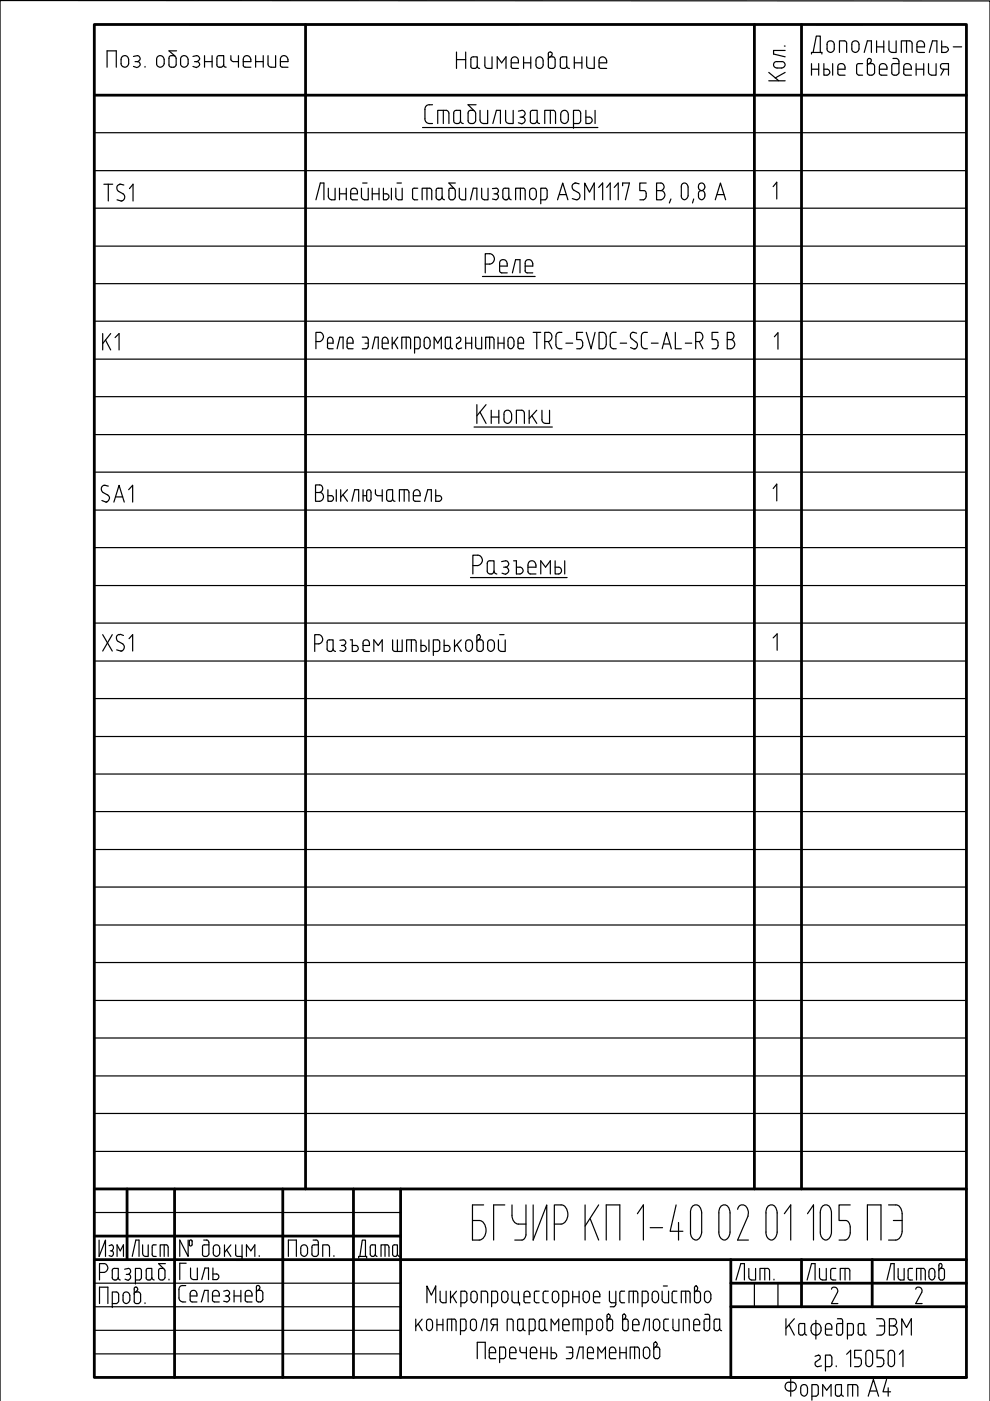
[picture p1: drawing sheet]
<svg xmlns="http://www.w3.org/2000/svg" width="210mm" height="297mm" viewBox="0 0 210 297" stroke-linecap="round" stroke-linejoin="round" font-family="sans-serif">
<g fill="none" stroke="#000" stroke-width=".59">
<path d="M20 5.2h184.9v286.8h-184.9zM64.8 5.2v246.9M159.9 5.2v246.9M169.9 5.2v246.9M20 20.2h184.9M20 252.1h184.9M26.9 252.1v15M37 252.1v39.9M60 252.1v39.9M74.9 252.1v39.9M84.9 252.1v39.9M20 267.1h184.9"/>
<path d="M20 262.1h64.9M155 267.1v24.9h49.9M155 272.1h49.9M155 277.1h49.9M169.9 267.1v10M184.9 267.1v10"/>
</g>
<g fill="none" stroke="#000" stroke-width=".25">
<path d="M20 5.2v15M22.7 14.3v-3.5h2v3.5M25.9 12a.81 .81 0 0 1 .9-.1 .81 .81 0 0 1 .5 .7v.9a.81 .81 0 0 1-.8 .8 .81 .81 0 0 1-.8-.8v-.9zM28.3 12l.8-.2a.64 .64 0 0 1 .6 .6 .64 .64 0 0 1-.6 .7M28.3 14.1l.8 .2M28.6 13.1h.5M29.1 13.1a.59 .59 0 0 1 .6 .6 .59 .59 0 0 1-.6 .6M30.7 14.1v.2M33.4 12a.83 .83 0 0 1 .9-.1 .83 .83 0 0 1 .5 .7v.9a.81 .81 0 0 1-.8 .8 .81 .81 0 0 1-.8-.8v-1.2zM36 12l.1-.2a.93 .93 0 0 1 1.1 .3l.2 .3-.2 1.6a.89 .89 0 0 1-1.3 0l-.1-1.6zM37.4 10.8h-1.6l1.3 1.1M38.5 12a.84 .84 0 0 1 .9-.1 .84 .84 0 0 1 .5 .7v.9a.81 .81 0 0 1-.8 .8 .81 .81 0 0 1-.8-.8v-1.2z"/>
<path d="M40 5.2h70M40.9 12l.8-.2a.64 .64 0 0 1 .6 .6 .64 .64 0 0 1-.6 .7M40.9 14.1l.8 .2M41.2 13.1h.5M41.7 13.1a.6 .6 0 0 1 .6 .6 .6 .6 0 0 1-.6 .6M43.4 13.1h1.6M43.4 11.8v2.5M45 11.8v2.5M46.1 12l.4-.2h.9v1.9a.76 .76 0 0 1-.7 .6 .76 .76 0 0 1-.7-.6zM47.4 13.7l.2 .5 .3 .1M49 11.8v.8l.2 .4 1.4 .1M50.6 11.8v2.5"/>
<path d="M51.6 13.1h1.6a.85 .85 0 0 0-.6-1.2 .85 .85 0 0 0-1 .7v1.2l.2 .4 1.4 .1M54.2 13.1h1.6M54.2 11.8v2.5M55.8 11.8v2.5M56.8 11.8v1.8a.67 .67 0 0 0 .7 .7h.9v-2.5M59.5 13.1h1.6a.85 .85 0 0 0-.6-1.2 .85 .85 0 0 0-1 .7v1.2l.1 .4 1.5 .1M96.8 12.6h1.9M96.8 11v3.5M98.7 11v3.5M99.9 12.2l.4-.1h.9v1.9a.7 .7 0 0 1-.7 .5 .7 .7 0 0 1-.7-.5zM101.2 14l.2 .4 .3 .1M102.8 12.1v1.7a.63 .63 0 0 0 .7 .7h.8v-2.4"/>
<path d="M105.4 14.5v-2.4l1 1.2 .9-1.2v2.4M108.4 13.3h1.5a.87 .87 0 0 0-.2-1 .87 .87 0 0 0-1.1 0l-.2 .3a2.05 2.05 0 0 0 .2 1.8l1.3 .1M111 13.3h1.5M111 12.1v2.4M112.5 12.1v2.4M113.8 12.3a.78 .78 0 0 1 .9-.2 .78 .78 0 0 1 .5 .8v.8a.76 .76 0 0 1-.8 .8 .76 .76 0 0 1-.8-.8l.1-1.1zM116.5 12.1l.4-.3a.42 .42 0 0 0 0-.7 .42 .42 0 0 0-.6 .4v2.7a.81 .81 0 0 0 1.4-.2v-1.4a.73 .73 0 0 0-.7-.6 .73 .73 0 0 0-.7 .6M118.9 12.2l.4-.1h.9v1.9a.7 .7 0 0 1-.7 .5 .7 .7 0 0 1-.7-.5zM120.2 14l.2 .4 .3 .1M121.8 13.3h1.6M121.8 12.1v2.4M123.4 12.1v2.4"/>
<path d="M124.4 12.1v1.7a.64 .64 0 0 0 .7 .7h.9v-2.4M127 13.3h1.6a.85 .85 0 0 0-.5-1.2 .85 .85 0 0 0-1.1 .8v1.2l.2 .3 1.4 .1M163 15.4l2.1 1.7M163 17.1h3.5M164.2 13.2l.3-.1h1.2a.68 .68 0 0 1 .8 .6 .68 .68 0 0 1-.8 .7h-.9a.7 .7 0 0 1-.7-.4 .7 .7 0 0 1 .1-.8zM166.3 9.8h.2M166.5 15.4l-2.1 1.1M166.5 10.7h-2.5v.8l2.5 .6M172.1 11.5v-.4h2.2v.4M172.1 13.5v2.4M172.1 14.7h1.5M172.4 11.1l.7-3.5h.8v3.5"/>
<path d="M172.9 5.2h10.1M173.6 13.5v2.4M174.7 13.5v2.4h.7a.64 .64 0 0 0 .6-.6 .64 .64 0 0 0-.6-.6h-.7M175.5 8.9a.79 .79 0 0 1 .9-.2 .79 .79 0 0 1 .5 .7v1a.76 .76 0 0 1-.8 .7 .76 .76 0 0 1-.7-.7v-1.3zM176.5 13.5v2.4M177.6 14.7h1.6a.81 .81 0 0 0-.5-1.2 .81 .81 0 0 0-1.1 .8l.1 1.4 .4 .2h1.1M178 11.1v-2.4h1l.4 .2 .1 2.2M180.8 8.9a.79 .79 0 0 1 .8-.2 .79 .79 0 0 1 .5 .7v1a.76 .76 0 0 1-.7 .7 .76 .76 0 0 1-.8-.7v-1.3zM182.9 13.5h-1l-.3 .5 .1 1.7 .4 .2h.8M183.2 11.1l.7-2.4h.9v2.4M184.2 13.6l.4-.4a.49 .49 0 0 0 .1-.5 .49 .49 0 0 0-.4-.3l-.4 .2v.3l.1 2.8a.87 .87 0 0 0 1.4-.3l-.1-1.7-.2-.2h-1l-.2 .5M185.9 9.9h1.5"/>
<path d="M185.9 8.7v2.4M186.5 14.7h1.6a.84 .84 0 0 0-.6-1.2 .84 .84 0 0 0-1 .8v1.4l.4 .2h1.2M187.4 8.7v2.4M188.5 8.7v1.7a.66 .66 0 0 0 .7 .7h.8v-2.4M189.3 12.4h.7l.5 .3 .1 .3v2.4a.82 .82 0 0 1-.8 .6 .82 .82 0 0 1-.7-.6v-1.7l.2-.2h1.3M191.1 11.1v-2.4h1.7l.5 .2 .1 .3v1.9M191.6 14.7h1.6a.84 .84 0 0 0-.5-1.2 .84 .84 0 0 0-1.1 .8v1.4l.4 .2h1.2M192.2 8.7v2.4M194.2 14.7h1.6M194.2 13.5v2.4M194.4 9.9h1.6a.92 .92 0 0 0-.3-1 .92 .92 0 0 0-1.1 0 2.86 2.86 0 0 0-.2 2l.4 .2h1.2M195.8 13.5v2.4"/>
<path d="M196.9 13.5v1.8a.7 .7 0 0 0 .6 .6h1v-2.4M197 11.1l.7-2.4h.9v2.4M199.7 8.7v2.4h.7a.6 .6 0 0 0 .7-.6 .6 .6 0 0 0-.7-.6h-.7M200.2 14.7l-.7 1.2M201.1 14.7h-1.1a.59 .59 0 0 1-.6-.6 .59 .59 0 0 1 .6-.6h1.1v2.4M202.1 9.9h1.8M20 28.1h184.9M20 36.2h184.9M22 39.1h1.9M23 39.1v3.5M26.3 39.2l-.7-.1a.81 .81 0 0 0-.8 .6 .81 .81 0 0 0 .4 .9l.9 .5a.84 .84 0 0 1 .3 .9 .84 .84 0 0 1-.7 .6l-.9-.2M27.4 40l.8-.9v3.5"/>
<path d="M69.6 39.9v1.7a.77 .77 0 0 0 .7 .8h.7v-2.5M72 39.9v2.5M73.4 39.9v2.5M76.6 39.9v1.7a.74 .74 0 0 0 .7 .8h.8v-2.5M76.9 38.8h.9M78.9 39.9v2.5M80.4 39.9v2.5M81.3 39.9v2.5h.6a.64 .64 0 0 0 .6-.7 .64 .64 0 0 0-.6-.6h-.6M83 39.9v2.5M83.9 39.9v1.7a.68 .68 0 0 0 .6 .8h.8v-2.5M84.2 38.8h.9M88.6 39.9h-1l-.1 .5v1.6l.4 .4h.7"/>
<path d="M89.6 27h37.2M90.5 39.9v2.5M91.7 22.2a1.19 1.19 0 0 0-1.5 .6l-.1 2.4a.94 .94 0 0 0 .9 1h.7M92.7 39.9h1v1.9a.64 .64 0 0 1-.6 .6 .64 .64 0 0 1-.6-.6v-1.4zM92.8 26.2v-2.8h1.8l.5 .3 .1 .3v2.2M94 23.4v2.8M95.4 39.9h.8l.2 .2 .1 1.7a.72 .72 0 0 1-.5 .6 .72 .72 0 0 1-.8-.4v-1.9zM96.4 23.6l1.2-.2v2.2a.73 .73 0 0 1-.7 .6 .73 .73 0 0 1-.7-.6v-1.6zM96.5 38.8h-1.3l1.1 1.2M97.4 39.9v1.7a.68 .68 0 0 0 .6 .8h.7v-2.5M97.6 25.6a.59 .59 0 0 0 .6 .6M99.4 23.6l.2-.2a.93 .93 0 0 1 1.3 .6v1.6a.83 .83 0 0 1-.9 .6 .83 .83 0 0 1-.8-.6v-1.6z"/>
<path d="M100.9 22.2h-1.7l1.3 1.3M101.8 23.4v2a.75 .75 0 0 0 .7 .8h.9v-2.8M102.1 39.9v1.7a.65 .65 0 0 0 .6 .8h.8v-2.5M104.4 40l.8-.1a.6 .6 0 0 1 .5 .6 .6 .6 0 0 1-.5 .6M104.5 26.2l.8-2.8h.8v2.8M106.9 39.9h1v1.9a.64 .64 0 0 1-.7 .6 .64 .64 0 0 1-.6-.6v-1.4zM107.2 23.4v2a.73 .73 0 0 0 .8 .8h.8v-2.8M109.9 23.6l.8-.2a.72 .72 0 0 1 .7 .7 .72 .72 0 0 1-.7 .7M109.9 26l.8 .3M110.3 24.8h.4M110.3 39.9v2.5M110.7 24.8a.68 .68 0 0 1 .7 .7 .68 .68 0 0 1-.7 .7"/>
<path d="M112.6 23.6l.4-.2h.9v2.2a.73 .73 0 0 1-.7 .6 .73 .73 0 0 1-.7-.6zM113.9 25.6a.5 .5 0 0 0 .5 .6M115.5 26.2v-2.8h1.8l.4 .3 .1 2.5M116.7 23.4v2.8M119.1 23.6a.81 .81 0 0 1 1-.1 .81 .81 0 0 1 .4 .8v1a.81 .81 0 0 1-.8 .9 .81 .81 0 0 1-.8-.9v-1.4zM121.6 26.2h1l.4-.3 .1-1.9-.3-.5-1.2-.1v3.8M122.8 39l-.7-.2a.81 .81 0 0 0-.8 .6 .81 .81 0 0 0 .4 .9l.9 .5a.84 .84 0 0 1 .4 .9 .84 .84 0 0 1-.7 .7M124.2 23.4v2.8h.7a.68 .68 0 0 0 .7-.7 .68 .68 0 0 0-.7-.7h-.7M126.2 23.4v2.8M126.9 39.7l.9-.9v3.6M128.6 39.7l.8-.9v3.6M130.2 39.7l.9-.9v3.6"/>
<path d="M132 39.4v-.6h1.4l-.8 3.6M137 38.8h-1.3v1.6h.8a1.11 1.11 0 0 1-.1 2h-.7M139.2 38.8h.9a.82 .82 0 0 1 .7 .8 .82 .82 0 0 1-.7 .8 .98 .98 0 0 1 .9 1 .98 .98 0 0 1-.9 1h-.9zM144.6 39a.76 .76 0 0 1 .9-.1 .76 .76 0 0 1 .4 .8v1.8a.73 .73 0 0 1-.7 .9 .73 .73 0 0 1-.7-.9v-2.2zM148.2 39a.73 .73 0 0 1 1.1 .1 .73 .73 0 0 1 0 1 .73 .73 0 0 1-1.1 .1l-.1-.5zM163.9 39.6l.8-1v3.6M20 44.1h184.9M20 52.2h184.9M67 42.4l.9-3.6h.8v3.6M72 41.1h1.4M74.4 41.1h1.4a.82 .82 0 0 0-.2-1 .82 .82 0 0 0-1.1 0 2.95 2.95 0 0 0-.1 2l.4 .3h1M78.9 41.1h1.5"/>
<path d="M89.5 42.4v-2.5h1.5l.4 .2 .1 2.3M93.7 41.8l.1 .2 .4 .4M99.8 42.4l.5-2.5h.8v2.5M102.3 58.6h11.2M102.9 56h.9a1.1 1.1 0 0 0 1-1.1 1.1 1.1 0 0 0-1-1.1h-.9v4.1M104.7 41.1h.5M105.2 41.1a.65 .65 0 0 1 .5 .6 .65 .65 0 0 1-.5 .7l-.8-.2M105.9 56.4h1.6a.94 .94 0 0 0-.2-1.1 .94 .94 0 0 0-1.2 0 4 4 0 0 0-.1 2.3l.4 .3h1.1M107.9 41.8v.2l.5 .4M108.6 57.9l.7-2.8h1v2.8M109.3 42.4v-2.5h1.6l.4 .2 .1 2.3M111.4 56.4h1.6a.95 .95 0 0 0-.3-1.1 .95 .95 0 0 0-1.2 0l-.1 .2v2.1l.4 .3h1.2"/>
<path d="M112.5 40.1a.72 .72 0 0 1 .8-.2 .72 .72 0 0 1 .4 .8v.8a.73 .73 0 0 1-.7 .9 .73 .73 0 0 1-.7-.9v-.8zM114.7 42.4h.9l.3-.4 .1-1.6-.2-.5h-1.1v3.3M118.2 42.4l1.1-3.6 1.1 3.6M118.6 41.3h1.5M121.3 42.1l.9 .3M124 42.4v-3.6l1 2 1-2v3.6M139.2 40.4h.9M142.3 42.2l-.4 .8M147.1 42.2l-.3 .8M148.2 40.6a.77 .77 0 0 1 1 0 .77 .77 0 0 1 .3 .9 .69 .69 0 0 1-.7 .9 .69 .69 0 0 1-.7-.9zM151.7 42.4l1.1-3.6 1.1 3.6M152.1 41.3h1.4"/>
<path d="M20 60.1h184.9M20 68.1h184.9M20 76.1h184.9M21.8 70.7v3.5M22.4 72.1l1.1 2.1M23.5 70.7l-1.7 2.1M24.4 71.6l.8-.9v3.5M67 72.4h.8a1 1 0 0 0 .8-1 1 1 0 0 0-.8-.9h-.8v3.4M69.4 72.8h1.2a1.01 1.01 0 0 0-.6-1.3 .64 .64 0 0 0-.6 .8v1.4l.4 .2h.8M71.5 73.9l.6-2.4h.6v2.4M73.6 72.8h1.3a.83 .83 0 0 0-.1-.9 .83 .83 0 0 0-.8-.4l-.4 .5a2.24 2.24 0 0 0 .1 1.9h1.2M76.8 71.5h1l.3 .5-.1 1.7-.3 .2h-.9"/>
<path d="M77.4 72.8h.7M78.9 73.9l.6-2.4h.7v2.4M81 72.8h1.3a.79 .79 0 0 0-.1-1 .79 .79 0 0 0-1-.1l-.2 2 .4 .2h.9M83.2 71.5v2.4M83.6 72.6l.7 1.3M84.3 71.5l-1.1 1.6M85.2 73.9v-2.4h1.4l.4 .2 .1 2.2M86.1 71.5v2.4M87.9 73.9h.8l.4-.5v-1.4l-.3-.5h-.9v3.4M90.1 71.7a.67 .67 0 0 1 .8-.1 .67 .67 0 0 1 .3 .7v.9a.65 .65 0 0 1-.6 .7 .65 .65 0 0 1-.7-.7zM92 73.9v-2.4l.8 1.3 .8-1.3v2.4M94.6 71.5h.9v1.9a.55 .55 0 0 1-.5 .6 .55 .55 0 0 1-.6-.6v-1.7z"/>
<path d="M95.5 73.4l.2 .5h.2M96.8 71.7l.6-.2 .2 .1 .1 .5-.1 .2-.8 .8v.2a.51 .51 0 0 0 .4 .6l.7-.1M98.7 71.5v2.4M98.7 72.8h1.3M100 71.5v2.4M100.9 71.5v1.8a.57 .57 0 0 0 .5 .6h.7v-2.4M103 73.9v-2.4h1.3l.4 .2v2.2M103.8 71.5v2.4M105.6 72.8h1.3M105.6 71.5v2.4M106.9 71.5v2.4M107.8 71.7a.67 .67 0 0 1 .8-.1 .67 .67 0 0 1 .4 .7v.9a.65 .65 0 0 1-.7 .7 .65 .65 0 0 1-.6-.7z"/>
<path d="M109.8 72.8h1.2a1.02 1.02 0 0 0-.6-1.3 .64 .64 0 0 0-.6 .8v1.4l.4 .2h.8M113 70.5h1.7M113.8 70.5v3.4M115.5 72.4h.8l.7 1.5M116.3 72.4a1 1 0 0 0 .7-1 1 1 0 0 0-.7-.9h-.8v3.4M119.1 70.5a.9 .9 0 0 0-1.2 .8v1.8a.92 .92 0 0 0 1.2 .8M120 72.8h1.4M123.5 70.5h-1.2v1.5h.7a1.09 1.09 0 0 1 0 1.9h-.7M124.3 70.5l1 3.4 .9-3.4M127 70.5h.8a.86 .86 0 0 1 .7 .9v1.6a.97 .97 0 0 1-.7 .9h-.8zM130.7 70.5h-.6a.69 .69 0 0 0-.7 .8v1.8a.76 .76 0 0 0 .7 .8h.6M131.5 72.8h1.4"/>
<path d="M133.7 73.7l.8 .3M135 70.6l-.6-.1a.75 .75 0 0 0-.8 .6 .75 .75 0 0 0 .4 .8l.8 .6a.79 .79 0 0 1 .3 .8 .79 .79 0 0 1-.6 .6M137.3 70.5a.9 .9 0 0 0-1.3 .8v1.8a.93 .93 0 0 0 1.3 .8M138.1 72.8h1.4M140.4 73.9l.9-3.4 1 3.4M140.7 72.9h1.3M143.2 70.5v3.4h1.3M145.3 72.8h1.4M147.5 72.4h.8l.7 1.5M148.3 72.4a1 1 0 0 0 .7-1 1 1 0 0 0-.7-.9h-.8v3.4M152.2 70.5h-1.2v1.5h.7a.62 .62 0 0 1 .5 .7v.6l-.2 .5-1 .1M154.2 70.5h.8a.77 .77 0 0 1 .6 .7 .77 .77 0 0 1-.6 .8 .98 .98 0 0 1 .8 1 .98 .98 0 0 1-.8 .9h-.8z"/>
<path d="M154.2 72h.8M164.2 71.4l.7-.8v3.4M20 84.1h184.9M20 92.1h184.9M100.5 90.5h16.6M101.1 85.8v4M101.8 87.4l1.3 2.4M103.1 85.8l-2 2.4M104.2 88.4h1.6M104.2 87v2.8M105.8 87v2.8M107 87.2a.85 .85 0 0 1 1-.1 .85 .85 0 0 1 .5 .8v.9a.81 .81 0 0 1-.8 1 .81 .81 0 0 1-.8-1v-1.3z"/>
<path d="M109.5 89.8v-2.8h1.1a.62 .62 0 0 1 .6 .6v2.2M112.2 87v2.8M112.8 88.2l1 1.6M113.8 87l-1.6 1.8M114.9 87v2a.77 .77 0 0 0 .8 .8h.8v-2.8M20 100.1h184.9M20 108.1h184.9M20 116.1h184.9M23 103.1l-.7-.2a.81 .81 0 0 0-.8 .6 .81 .81 0 0 0 .4 .9 1.82 1.82 0 0 1 1.3 1l-.1 .6-.5 .5-1-.4M24.1 106.5l1.1-3.6 1.1 3.6M24.6 105.4h1.4M27.3 103.8l.8-.9v3.6"/>
<path d="M66.9 102.8h.8a.82 .82 0 0 1 .7 .8 .82 .82 0 0 1-.7 .8 .94 .94 0 0 1 .9 1 .94 .94 0 0 1-.9 .9h-.8zM66.9 104.4h.8M69.5 103.8v2.5h.7a.6 .6 0 0 0 .5-.6 .6 .6 0 0 0-.5-.6h-.7M71.3 103.8v2.5M72.2 103.8v2.5M72.7 104.9l1 1.4M73.7 103.8l-1.5 1.6M74.6 106.3l.6-2.5h.8v2.5M77 105.1h.7M77 103.8v2.5M77.9 104a.44 .44 0 0 1 .7 .1l.1 1.7-.5 .5-.2-.1-.3-.4zM79.6 103.8v.8l.2 .4 1.2 .1"/>
<path d="M81 103.8v2.5M82.2 103.9l1-.1v2a.64 .64 0 0 1-.6 .5 .64 .64 0 0 1-.6-.5v-1.4zM83.2 105.8l.3 .4 .2 .1M84.7 106.3v-2.5l1.8 .1 .2 .5v1.9M85.7 103.8v2.5M87.6 105.1h1.5a.83 .83 0 0 0-.2-1 .83 .83 0 0 0-1.1 0 2.96 2.96 0 0 0-.1 2l.4 .2h1M90 106.3l.7-2.5h.8v2.5M92.4 103.8v2.5h.7a.59 .59 0 0 0 .6-.6 .59 .59 0 0 0-.6-.6h-.7M100.3 119.9h1a1.1 1.1 0 0 0 1-1.1 1.1 1.1 0 0 0-1-1.1h-1v4M103.5 119l1.2-.1v2.2a.73 .73 0 0 1-.7 .6 .73 .73 0 0 1-.7-.6v-1.6zM106.4 119.1l.8-.2a.68 .68 0 0 1 .7 .7 .68 .68 0 0 1-.7 .7M108.9 118.9h.6v2.8h.8a.72 .72 0 0 0 .6-.7 .72 .72 0 0 0-.6-.7h-.8"/>
<path d="M117.7 118.9v2.8h.8a.73 .73 0 0 0 .6-.7 .73 .73 0 0 0-.6-.7h-.8M119.7 118.9v2.8M163.9 103.6l.8-1v3.6M20 124.1h184.9M20 132.1h184.9M21.8 134.6l2 3.4M23.8 134.6l-2 3.4M25.4 134.6a.75 .75 0 0 0-.8 .5 .75 .75 0 0 0 .5 .9l.9 .5a.84 .84 0 0 1 .3 .9 .84 .84 0 0 1-.7 .6l-.9-.2M25.5 134.5l.7 .2M27.4 135.4l.7-.8v3.4M66.7 136.5h.9a.98 .98 0 0 0 .8-1 .98 .98 0 0 0-.8-.9h-.9v3.5M69.6 135.7h1v1.9a.64 .64 0 0 1-.6 .6 .64 .64 0 0 1-.6-.6v-1.4z"/>
<path d="M70.6 137.6l.3 .4 .2 .1M72.1 135.7h.6a.59 .59 0 0 1 .6 .6 .59 .59 0 0 1-.6 .5M72.4 136.8h.3M72.7 136.8a.64 .64 0 0 1 .6 .7 .64 .64 0 0 1-.6 .6l-.6-.1M74.3 135.7h.4v2.4h.8a.65 .65 0 0 0 .5-.6 .65 .65 0 0 0-.5-.7h-.8M77 136.8h1.3a.8 .8 0 0 0-.2-.9 .8 .8 0 0 0-1 0l-.1 .2v1.8l.3 .2h1M79.3 138.1v-2.4l.9 1.1 .8-1.1v2.4M83.2 135.7l.1 2.1 .4 .3h1.6v-2.4M84.3 135.7v2.4M86.2 138.1v-2.4h1.6l.4 .2v2.2M87.2 135.7v2.4M89.3 135.7v2.4h.5a.64 .64 0 0 0 .6-.6 .64 .64 0 0 0-.6-.7h-.5"/>
<path d="M90.9 135.7v2.4M91.9 138.1h.8l.4-.3 .1-1.6-.2-.5h-1.1v3.3M94.2 135.7v2.4h.7a.65 .65 0 0 0 .5-.6 .65 .65 0 0 0-.5-.7h-.7M96.4 135.7v2.4M96.9 136.7l.9 1.4M97.8 135.7l-1.4 1.5M98.9 135.9a.75 .75 0 0 1 .8-.2 .75 .75 0 0 1 .5 .7v.9a.73 .73 0 0 1-.7 .8 .73 .73 0 0 1-.8-.8l.1-1.2zM99.8 122.5h20.4M101.4 135.7a.86 .86 0 0 0 .4-.9l-.3-.2-.4 .2v2.8a.7 .7 0 0 0 .7 .5 .7 .7 0 0 0 .7-.5v-1.4a.7 .7 0 0 0-.7-.6 .7 .7 0 0 0-.7 .6M103.6 135.9a.75 .75 0 0 1 .8-.2 .75 .75 0 0 1 .4 .7v.9a.73 .73 0 0 1-.7 .8 .73 .73 0 0 1-.7-.8v-1.2zM104.7 121.1l.3 .5 .3 .1M105.7 135.7v1.7a.67 .67 0 0 0 .6 .7h.8v-2.4"/>
<path d="M105.9 134.6h1M106.4 121.5l.8 .3M106.8 120.3h.4M107.2 120.3a.72 .72 0 0 1 .7 .7 .72 .72 0 0 1-.7 .7M111.9 120.3h1.7a.95 .95 0 0 0-.3-1.2 .95 .95 0 0 0-1.1 0 3.2 3.2 0 0 0-.2 2.3l.5 .3h1.1M114.7 121.7v-2.8l1 1.4 1-1.4v2.8M163.9 135.2l.9-.8v3.5M20 140.2h184.9M20 148.1h184.9M20 156.2h184.9M20 164.1h184.9M20 172.1h184.9"/>
<path d="M20 180.1h184.9M20 188.1h184.9M20 196.1h184.9M20 204.1h184.9M20 212.1h184.9M20 220.1h184.9M20 228.1h184.9M20 236.1h184.9M20 257.1h64.9M20 244.1h184.9M102.5 255.5h-2.3v7.4h1.4a2.24 2.24 0 0 0 1-3.5l-.6-.6h-1.8M107 255.5h-2.3v7.4"/>
<path d="M108.6 255.5a4.8 4.8 0 0 0 .3 3.5l.6 .5h2M111.5 255.5v6.3a1.18 1.18 0 0 1-.8 1.1h-1.6M113 255.5v7.4l2.9-7.4v7.4M117.5 259.5h1.5a2.25 2.25 0 0 0 1.4-1.9 2.25 2.25 0 0 0-1.1-2.1h-1.8v7.4M124.1 255.5v7.4M125.2 258.4l1.7 4.5M126.9 255.5l-2.8 4.5M135.1 257.3l1.3-1.8v7.4M143.4 255.5l-1.3 5.6h2.7M143.9 259.2v3.7M146.8 255.7a1.1 1.1 0 0 1 1.2-.1 1.1 1.1 0 0 1 .7 1l.1 4.6a1.37 1.37 0 0 1-1.6 1.6 1.61 1.61 0 0 1-.8-1.6v-4.6zM152.9 255.7a1.1 1.1 0 0 1 1.2-.1 1.1 1.1 0 0 1 .6 1l.1 4.6a1.35 1.35 0 0 1-1.6 1.6 1.67 1.67 0 0 1-.8-1.6l.1-4.6z"/>
<path d="M156.4 256.4a1.11 1.11 0 0 1 1.2-.9 1.11 1.11 0 0 1 1 1.1v1.2l-2.2 5.1h2.3M162.9 255.7a1.1 1.1 0 0 1 1.1-.1 1.1 1.1 0 0 1 .7 1l.1 4.6a1.36 1.36 0 0 1-1.6 1.6 1.63 1.63 0 0 1-.8-1.6v-4.6zM166.3 257.3l1.4-1.8v7.4M171.2 257.3l1.3-1.8v7.4M174.4 255.7a1.1 1.1 0 0 1 1.2-.1 1.1 1.1 0 0 1 .6 1l.1 4.6a1.34 1.34 0 0 1-1.6 1.6 1.71 1.71 0 0 1-.8-1.6v-4l.1-.6zM180.3 255.5h-2.4v3.3h1.4a1.23 1.23 0 0 1 1 1.3 2.6 2.6 0 0 1-.8 2.7l-1.6 .1M188.4 255.5h1.5a1.64 1.64 0 0 1 1.4 1.8v3.8a1.87 1.87 0 0 1-1.4 1.8h-1.5M189.4 258.8h1.9M20 262.1h64.9M20 267.1h64.9M20 277.1h64.9M20 272.1h64.9"/>
<path d="M21 262.9v3.5l1.4-3.5v3.5M21.1 269.8h.9a.94 .94 0 0 0 .9-1 .94 .94 0 0 0-.9-.9h-.9v3.5M21.1 276.4v-3.5h1.8v3.5M23.1 264.1l.5-.2a.69 .69 0 0 1 .5 .7 .69 .69 0 0 1-.5 .6M23.4 265.2h.2M23.6 265.2h.2a.7 .7 0 0 1-.2 1.2l-.5-.2M23.8 276.4h.9l.5-.5v-1.5l-.3-.4-1.1-.1v3.3M24 269l1.1-.1v2a.65 .65 0 0 1-.7 .5 .65 .65 0 0 1-.6-.5v-1.5zM24.8 266.4v-2.5l.7 1.3 .7-1.3v2.5M25.1 270.9v.2l.4 .3M26.3 274.1a.76 .76 0 0 1 .8-.1 .76 .76 0 0 1 .4 .7v.9a.72 .72 0 0 1-.7 .8 .72 .72 0 0 1-.7-.8v-1.2zM26.4 269.1l.8-.2a.65 .65 0 0 1 .5 .7 .65 .65 0 0 1-.5 .6"/>
<path d="M26.5 271.2l.7 .3M26.8 270.2h.4M26.9 266.2v.2M27.2 270.2a.6 .6 0 0 1 .5 .6 .6 .6 0 0 1-.5 .6M28 266.4l.8-3.5h.7v3.5M28.7 271.4h.9l.3-.3 .1-1.7-.2-.4-1.1-.1v3.3M28.7 274a.82 .82 0 0 0 .5-.9l-.4-.2-.3 .2v3a.75 .75 0 0 0 .7 .3 .75 .75 0 0 0 .6-.5l-.1-1.7a.84 .84 0 0 0-1.2 0v.2M30.2 263.9v1.8a.67 .67 0 0 0 .6 .7h.6v-2.5M30.7 276.2v.2M31.2 269l1-.1v2a.6 .6 0 0 1-.6 .5 .6 .6 0 0 1-.6-.5v-1.7zM32.2 270.9l.2 .4 .3 .1M33.1 263.9l-.7 .1-.1 .4v1.7l.3 .3h.5"/>
<path d="M33.9 269l.2-.1a.61 .61 0 0 1 .9 .5v1.5a.7 .7 0 0 1-.7 .5 .7 .7 0 0 1-.7-.5v-1.5zM34 266.4v-2.5h1.2l.4 .3 .1 2.2M34.8 263.9v2.5M35.1 267.9h-1.5l1.1 1.1M35.8 271.2v.2M39.4 272.6a1.05 1.05 0 0 0-1.4 .4l-.1 2.2a.88 .88 0 0 0 .9 .8h.6M39.5 267.8h-1.4v3.5M39.9 262.9v3.5l-1.8-3.5v3.5M40.3 262.9h.2l.2 .2v.8l-.2 .3-.4-.2zM40.3 274.8h1.5a.79 .79 0 0 0-.4-1.1 .79 .79 0 0 0-1 .3v1.8l.3 .2h1.1M40.4 268.8v1.8a.67 .67 0 0 0 .7 .7h.7v-2.5M42.7 276l.7-2.4h.7v2.4"/>
<path d="M42.8 271.3l.6-2.5h.8v2.5M43.2 262.9h.8l.3 .5v2.5a.75 .75 0 0 1-.6 .5 .75 .75 0 0 1-.7-.3v-1.9l.4-.3h.9M45.1 274.8h1.4a.79 .79 0 0 0-.3-1.1 .79 .79 0 0 0-1.1 .3v1.8l.4 .2h1M45.1 268.8v2.5h.8a.6 .6 0 0 0 .5-.6 .6 .6 0 0 0-.5-.6h-.8M45.4 264.1a.7 .7 0 0 1 .8-.1 .7 .7 0 0 1 .4 .7v.9a.68 .68 0 0 1-.7 .8 .68 .68 0 0 1-.7-.8v-1.2zM47.4 273.8l.7-.2a.59 .59 0 0 1 .6 .6 .59 .59 0 0 1-.6 .6M47.6 263.9v2.5M47.8 274.8h.3M48 265l1 1.4M48.1 274.8a.64 .64 0 0 1 .6 .6 .64 .64 0 0 1-.6 .6l-.7-.1M49 263.9l-1.4 1.6M49.6 274.8h1.5"/>
<path d="M49.6 273.6v2.4M50 263.9v2.2l.4 .3h.9M51.1 273.6v2.4M51.3 263.9l-.1 3.1-.3 .2h-.8M52 274.8h1.4a.8 .8 0 0 0-.3-1.1 .8 .8 0 0 0-1.1 .3v1.8l.4 .2h1M52.3 266.4v-2.5l.9 1.3 .8-1.3v2.5M54.6 273.7a.84 .84 0 0 0 .5-.9l-.4-.3-.3 .2v3.1a.75 .75 0 0 0 .7 .3 .75 .75 0 0 0 .6-.6l-.1-1.7a.85 .85 0 0 0-1.2 0v.3M55 266.2v.2M61.1 266.4v-3.5h1.7v3.5M64 264.1a.73 .73 0 0 1 .8-.1 .73 .73 0 0 1 .4 .7v.9a.72 .72 0 0 1-.7 .8 .72 .72 0 0 1-.7-.8v-.9zM66.4 262.9h.8l.2 .2 .1 2.8a.7 .7 0 0 1-.7 .5 .7 .7 0 0 1-.7-.5l.1-1.7 .2-.2 1.1-.1M68.4 266.4v-2.5h1l.4 .3 .1 2.2"/>
<path d="M70.8 266.2v.2M76 266.7v-.3h1.7v.3M76.3 266.4l.5-3.5h.7v3.5M78.7 264l.9-.1v2a.55 .55 0 0 1-.5 .5 .55 .55 0 0 1-.6-.5v-1.5zM79.6 265.9v.2l.3 .3M80.8 266.4v-2.5h1.3l.3 .3 .1 2.2M81.6 263.9v2.5M83.4 264l.9-.1v2a.51 .51 0 0 1-.6 .5 .51 .51 0 0 1-.5-.5v-1.5zM84.3 265.9l.4 .5M88.2 279.7v2.4M89.5 279.7l-1.3 1.6M90.5 276.2v-3.5l1 1.9 .9-1.9v3.5"/>
<path d="M90.6 279.9a.67 .67 0 0 1 .7-.2 .67 .67 0 0 1 .4 .7v1a.65 .65 0 0 1-.6 .7 .65 .65 0 0 1-.7-.7zM92.6 279.7v2.4M93.3 273.8v1.7a.63 .63 0 0 0 .6 .7h.7v-2.4M93.9 279.7v2.4M95.5 273.8v2.4M95.8 279.7v2.4M95.9 274.8l.9 1.4M96.8 273.8l-1.3 1.5M97.7 276.2h.8l.5-.5v-1.4l-.3-.5h-1v3.3M99.9 279.9a.65 .65 0 0 1 .8-.2 .65 .65 0 0 1 .3 .7v1a.65 .65 0 0 1-.6 .7 .65 .65 0 0 1-.6-.7v-1.3zM100 273.9a.7 .7 0 0 1 .8-.1 .7 .7 0 0 1 .4 .7 1.47 1.47 0 0 1-.5 1.6 .66 .66 0 0 1-.9-.7zM102 276.2v-2.4h1.1l.2 .2 .1 2.2"/>
<path d="M104.2 276.2h.9l.4-.5v-1.4l-.2-.5h-1.1v3.3M106.5 273.9a.69 .69 0 0 1 .8-.1 .69 .69 0 0 1 .4 .7v.9a.69 .69 0 0 1-.7 .8 .69 .69 0 0 1-.6-.8v-.9zM108.6 273.8v2.1l.5 .3h1.1v.5M109.9 273.8v2.4M109.9 279.7h1v1.9a.6 .6 0 0 1-.6 .5 .6 .6 0 0 1-.6-.5l.1-1.7zM111.1 274.9h1.3a.79 .79 0 0 0-.1-.8 .79 .79 0 0 0-.8-.3l-.4 .4v1.8l.3 .2h1M114.3 273.8h-.8l-.2 .5v1.6l.4 .3h.6M114.5 279.7h1v1.9a.6 .6 0 0 1-.6 .6 .6 .6 0 0 1-.6-.6v-1.4zM116.3 273.8h-.9l-.2 .5v1.6l.5 .3h.6M117.3 273.9a.7 .7 0 0 1 .8-.1 .7 .7 0 0 1 .4 .7 1.47 1.47 0 0 1-.5 1.6 .66 .66 0 0 1-.9-.7zM119.3 276.2h.9l.4-.5v-1.4l-.3-.5h-1v3.3M121.4 274.9h1.4"/>
<path d="M121.4 273.8v2.4M122.5 279.7v2.4M122.8 273.8v2.4M123.8 273.9a.69 .69 0 0 1 .8-.1 .69 .69 0 0 1 .4 .7 1.45 1.45 0 0 1-.5 1.6 .67 .67 0 0 1-.9-.7l.1-1.2zM125.8 274.9h1.4a.79 .79 0 0 0-.2-.9 .79 .79 0 0 0-1-.1 3.1 3.1 0 0 0-.1 2.1l.4 .2h.9M126.6 279.9a.67 .67 0 0 1 .8-.2 .67 .67 0 0 1 .4 .7v1a.65 .65 0 0 1-.7 .7 .65 .65 0 0 1-.6-.7zM128.5 262.9v-7.4h2.9v7.4M128.9 279.8l.5-.6-.1-.3-.3-.3-.3 .2v3.1a.63 .63 0 0 0 .7 .3 .63 .63 0 0 0 .5-.6l-.1-1.7a.62 .62 0 0 0-.6-.2 .62 .62 0 0 0-.5 .5M129.2 273.8l.1 2.1 .3 .3h1M130.6 273.8v2.7l-.5 .6h-.7M132.2 279.8l.5-.6-.1-.3-.3-.3-.3 .2v3.1a.63 .63 0 0 0 .7 .3 .63 .63 0 0 0 .5-.6l-.1-1.7a.62 .62 0 0 0-.6-.2 .62 .62 0 0 0-.5 .5M132.4 273.8h-.8l-.2 .5 .1 1.6 .3 .3h.6"/>
<path d="M133.4 276.2v-2.4h1.4l.4 .2v2.2M134.3 273.8v2.4M136.2 276.2h.7l.5-.5v-1.4l-.3-.5h-.9v3.3M137.9 260.3h2.6M138.4 273.9a.71 .71 0 0 1 .8-.1 .71 .71 0 0 1 .4 .7 1.48 1.48 0 0 1-.4 1.6 .66 .66 0 0 1-.9-.7zM138.7 279.9a.7 .7 0 0 1 .8-.2 .7 .7 0 0 1 .4 .7v1a.68 .68 0 0 1-.7 .7 .68 .68 0 0 1-.7-.7l.1-1.3zM140.4 273.8v1.7a.67 .67 0 0 0 .6 .7h.7v-2.4M140.6 272.7h.9M141.7 279.7h-.8l-.2 .5 .1 1.7 .4 .2h.5M142.7 279.7v1.8a.6 .6 0 0 0 .6 .6h.6v-2.4M143.5 273.8h-.8l-.2 .5 .1 1.6 .3 .3h.6M144.5 276.2v-2.4h1.4l.4 .2v2.2"/>
<path d="M145.4 273.8v2.4M147.4 273.8l.5-.5a.48 .48 0 0 0-.3-.6l-.3 .2v3a.69 .69 0 0 0 .7 .3 .69 .69 0 0 0 .5-.5v-1.4a.73 .73 0 0 0-1.2-.3l-.1 .3M149.5 278.7h.8l.1 .2 .1 2.7a.6 .6 0 0 1-.6 .6 .6 .6 0 0 1-.6-.6v-1.7l.1-.2h1.1M149.5 273.9a.7 .7 0 0 1 .8-.1 .7 .7 0 0 1 .4 .7 1.47 1.47 0 0 1-.4 1.6 .66 .66 0 0 1-.9-.7zM151.6 279.7h1v1.9a.6 .6 0 0 1-.6 .6 .6 .6 0 0 1-.6-.6v-1.7zM155 267.1v5M156.1 271.4l1-3.5h.7v3.5M158.8 268.9v1.8a.65 .65 0 0 0 .6 .7h.8v-2.5M159.9 272.1v5M161.1 271.4v-2.5h1.6l.4 .3 .1 2.2M162.2 268.9v2.5M164.1 271.2v.2"/>
<path d="M164.9 272.1v5M166.6 279.6v3.5M168.4 279.6l-1.8 2M171.1 271.4l1-3.5h.7v3.5M173 279.9v4M173.8 268.9v1.8a.68 .68 0 0 0 .6 .7h.8v-2.5M176.3 273.3a.72 .72 0 0 1 1-.3 .72 .72 0 0 1 .3 1l-1.3 2.4h1.3M177.2 268.9l-.9 .1-.2 .4 .1 1.7 .4 .3h.6M177.6 279.6h.8l.2 .2 .1 2.8-.3 .4a.74 .74 0 0 1-1-.2v-2l.2-.1 1.1-.1M178.2 271.4v-2.5h1.6l.3 .3 .1 2.2M179.2 268.9v2.5M183.9 262.9v-7.4h2.9v7.4"/>
<path d="M185.9 279.6h.9a.73 .73 0 0 1 .8 .8v1.8a.91 .91 0 0 1-.8 .9h-.9M188.1 271.4l.8-3.5h.7v3.5M188.6 279.6h.8a.77 .77 0 0 1 .7 .8 .77 .77 0 0 1-.7 .7 .98 .98 0 0 1 .9 1 .98 .98 0 0 1-.9 1h-.8zM190.4 268.9v1.8a.59 .59 0 0 0 .5 .7h.8v-2.5M193.5 268.9l-.8 .1-.2 .4v1.7l.5 .3h.5M194.2 273.3a.72 .72 0 0 1 1-.3 .72 .72 0 0 1 .2 1l-1.2 2.4h1.3M194.3 271.4v-2.5h1.5l.3 .3 .1 2.2M195.3 268.9v2.5M197.1 269.1a.63 .63 0 0 1 .8-.1 .63 .63 0 0 1 .3 .7v.9a.65 .65 0 0 1-.6 .8 .65 .65 0 0 1-.7-.8v-.9zM199.3 269l.4-.6-.1-.4-.2-.1-.3 .2v.2v2.8a.61 .61 0 0 0 .7 .3 .61 .61 0 0 0 .5-.5l-.1-1.7a.62 .62 0 0 0-.7-.3 .62 .62 0 0 0-.4 .5M0 297v-296.9l209.9 .1v296.8M20 282.1h64.9"/>
<path d="M20 287h64.9M20 292h184.9M88.7 280.7l.8 1.4M92.6 280.9h1.3M94.8 282.1v-2.4h1.5l.3 .2 .1 2.2M97.6 282.1h.8l.3-.2 .1-1.7-.2-.5h-1v3.3M101.2 288.1v-3.5h1.7v3.5M102 282.1l.5-2.4h.7v2.4M103.7 286.8h1.4a.8 .8 0 0 0-.2-1 .8 .8 0 0 0-1 0l-.2 .6v1.4l.4 .3h1M104.7 280.9l-.5 1.2M105.4 280.9h-.8a.6 .6 0 0 1-.5-.6 .6 .6 0 0 1 .5-.6h.8v2.4M105.9 288.1h.9l.4-.5v-1.5l-.3-.5h-1v3.3"/>
<path d="M107.5 282.1v-2.4h.9l.3 .2 .1 2.2M108 286.8h1.4a.79 .79 0 0 0-.2-1 .79 .79 0 0 0-1 0 3.3 3.3 0 0 0-.1 2l.3 .3h1M110.3 285.6v.9l.1 .2 1.2 .1M110.9 281.6v.3l.5 .2M111.6 285.6v2.5M112.2 282.1h.8l.4-.2 .1-1.7-.3-.5h-1v3.3M112.5 286.8h1.3a.79 .79 0 0 0-.2-1 .79 .79 0 0 0-1 0 3.2 3.2 0 0 0-.1 2l.4 .3h.9M114.7 286.8h1.3M114.7 285.6v2.5M115.5 281.6l.2 .4 .3 .1M116 285.6v2.5M116.9 285.6v2.5h.6a.65 .65 0 0 0 .5-.7 .65 .65 0 0 0-.5-.6h-.6"/>
<path d="M116.9 282.1v-2.4l.7 1.2 .9-1.2v2.4M119.3 280.9h1.4a.78 .78 0 0 0-.2-1 .78 .78 0 0 0-1 0 2.85 2.85 0 0 0-.1 2l.3 .2h1M120.1 285.6h1.1l.2 .5-.1 1.7-.3 .3h-.9M120.7 286.8h.7M121.5 282.1v-2.4h1.5l.4 .2 .1 2.2M122.3 288.1l.6-2.5h.7v2.5M124.3 282.1h.9l.3-.2 .1-1.7-.3-.5h-1v3.3M124.6 286.8h1.2a.78 .78 0 0 0-.1-1 .78 .78 0 0 0-1 0l-.1 2 .3 .3h.9M126.8 288.1v-2.5l.7 1.2 .9-1.2v2.5M129.2 286.8h1.4a.8 .8 0 0 0-.2-1 .8 .8 0 0 0-1 0l-.2 .6v1.4l.4 .3h1M131.4 285.6v2.5M131.4 286.8h1.4"/>
<path d="M132.8 285.6v2.5M133.6 288.1v-2.5h1.5l.4 .2 .1 2.3M134.1 280.9h1.4a.8 .8 0 0 0-.2-1 .8 .8 0 0 0-1 0l-.2 .5v1.5l.4 .2h1M134.5 285.6v2.5M136.3 282.1l.6-2.4h.8v2.4M136.6 285.8a.7 .7 0 0 1 .8-.1 .7 .7 0 0 1 .4 .7v.9a.68 .68 0 0 1-.7 .8 .68 .68 0 0 1-.7-.8v-1.2zM138.9 285.7l.5-.6-.4-.6-.4 .3v.2v2.6l.1 .2 .3 .3 .6-.1 .3-.4-.1-1.8a.75 .75 0 0 0-1.1 0l-.1 .3M144.9 282.1v-2.4h.8l.4 .2v2.2M147.1 280.9h1.3a.77 .77 0 0 0-.2-1 .77 .77 0 0 0-1 0l-.1 2 .3 .2h1M152.6 281.6v.3l.4 .2M166.7 293.3l.3-.2a1.53 1.53 0 0 1 1.8 .5 .96 .96 0 0 1-.8 1.3h-.7a.98 .98 0 0 1-.8-.6 .98 .98 0 0 1 .2-1zM167.3 281l1.1 2.1"/>
<path d="M167.7 292.5v3.5M169.5 280.7l1.1-.1v2a.65 .65 0 0 1-.6 .5 .65 .65 0 0 1-.7-.5l.1-1.8zM170 293.8a.73 .73 0 0 1 .8-.2 .73 .73 0 0 1 .4 .7v.9a.73 .73 0 0 1-.7 .8 .73 .73 0 0 1-.7-.8v-.9zM170.6 282.6v.2l.4 .3M172.1 296h.9l.4-.3 .1-1.6-.3-.5h-1.1v3.3M172.2 280.9a1.2 1.2 0 0 1 1.9 .8 1.2 1.2 0 0 1-1.6 1.3 1.56 1.56 0 0 1-.3-2.1zM172.8 287.6l.8-.3 .3 .3-.1 .5-.8 .6a.59 .59 0 0 0-.1 .7 .59 .59 0 0 0 .5 .4l.8-.2M174.4 296v-2.4l.9 1.2 .9-1.2v2.4M175 281.8h1.4a.8 .8 0 0 0-.2-1 .8 .8 0 0 0-1 0l-.2 .3v1.7l.4 .3h1M175 289.8h1l.3-.3a2.39 2.39 0 0 0-.2-2.1l-1.1-.1v3.4M177.3 289.6v.2M177.3 293.6h1.1v1.9a.65 .65 0 0 1-.6 .5 .65 .65 0 0 1-.7-.5l.1-1.7z"/>
<path d="M178.4 295.5v.2l.4 .3M179.5 287.1l.9-.8v3.5M179.7 283.1h.8l.4-.3v-1.7l-.2-.4-1-.1v3.3M179.8 296v-2.4h1.6l.4 .2 .1 2.2M180.8 293.6v2.4M182.1 280.7l1-.1v2a.6 .6 0 0 1-.5 .5 .6 .6 0 0 1-.6-.5v-1.8zM182.6 286.3h-1.4v1.6h.8a.56 .56 0 0 1 .6 .6 1.03 1.03 0 0 1-.4 1.2l-1 .1M183.1 282.6l.3 .4 .3 .1M183.7 286.5a.76 .76 0 0 1 .9-.2 .76 .76 0 0 1 .4 .7v2a.72 .72 0 0 1-.7 .8 .72 .72 0 0 1-.7-.8v-2zM184.1 296l1.1-3.5 1.1 3.5M184.4 294.9h1.5M186.5 281.1h1.1"/>
<path d="M187.4 286.3h-1.5v1.6h.9a.57 .57 0 0 1 .6 .6 1.05 1.05 0 0 1-.5 1.2l-1 .1M188 292.5l-.8 2.6h1.6M188.3 294.2v1.8M188.5 286.5a.7 .7 0 0 1 .8-.2 .7 .7 0 0 1 .4 .7v2a.68 .68 0 0 1-.7 .8 .68 .68 0 0 1-.7-.8v-2.3zM188.6 281.1h.8M190.7 287.1l.7-.8v3.5M191.2 283.1v-3.5l1 1.9 1-1.9v3.5"/>
</g>
</svg>
